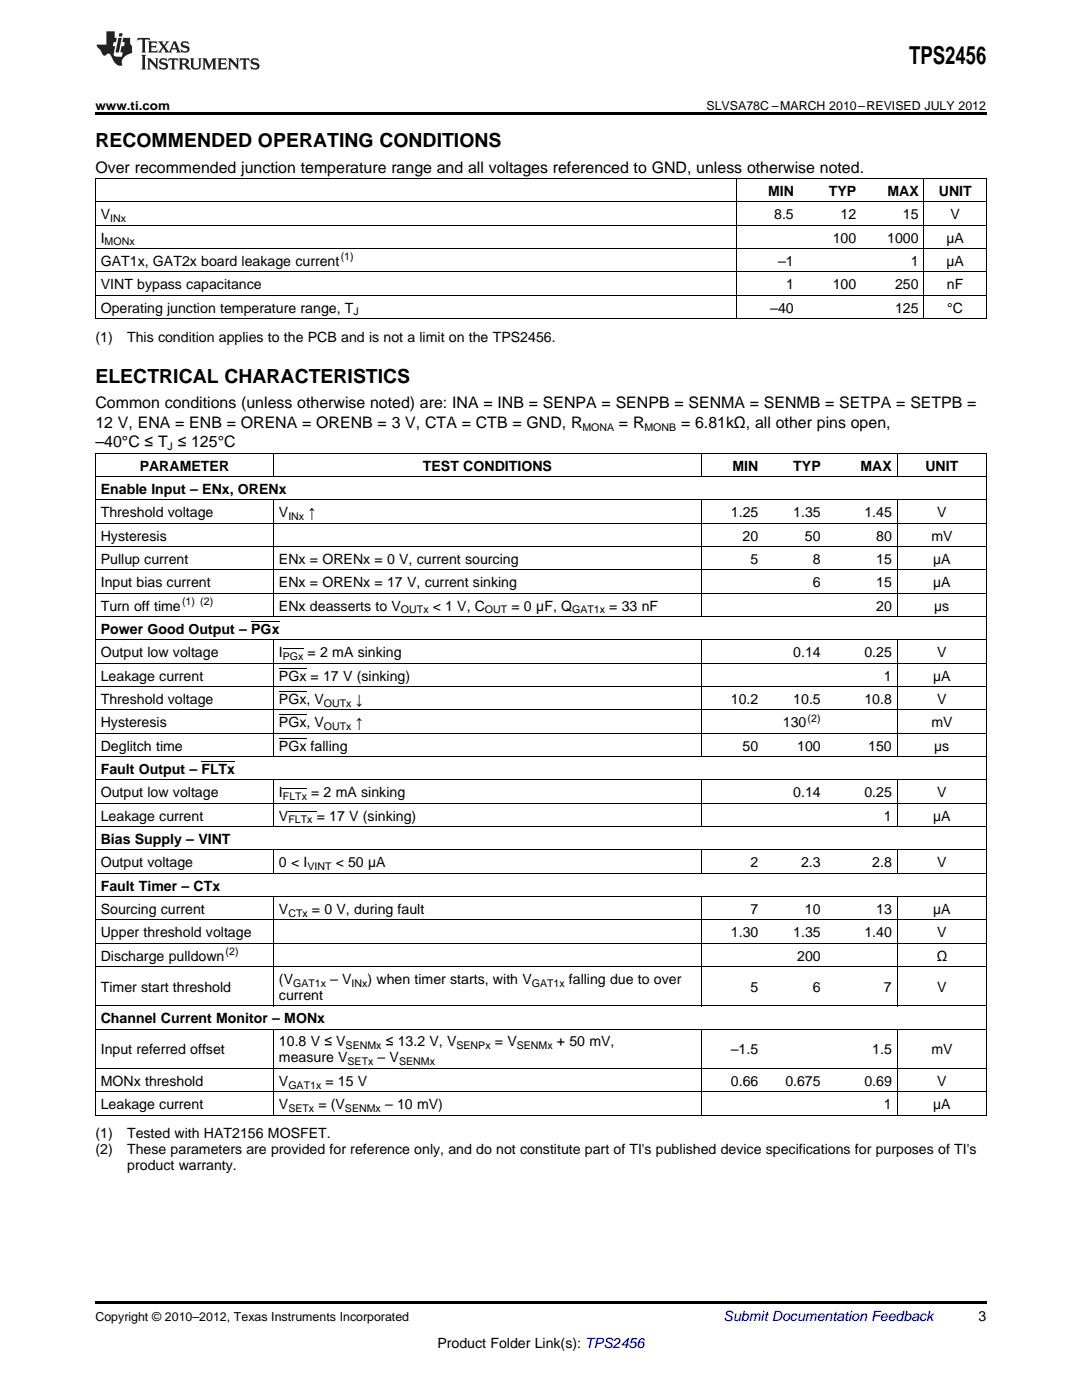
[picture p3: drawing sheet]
<svg xmlns="http://www.w3.org/2000/svg" width="216mm" height="279mm" viewBox="0 0 216 279" stroke-linecap="round" stroke-linejoin="round" font-family="sans-serif">
<defs><g id="words">
<text font-size="4.9" x="181.4" y="12.8">TPS2456</text>
<g font-size="3.9">
<text x="19" y="29.3">RECOMMENDED OPERATING CONDITIONS</text>
<text x="19" y="76.3">ELECTRICAL CHARACTERISTICS</text>
</g>
<g font-size="3.2">
<text x="19" y="34.4">Over recommended junction temperature range and all voltages referenced to GND, unless otherwise noted.</text>
<text x="19" y="81.5">Common conditions (unless otherwise noted) are: INA = INB = SENPA = SENPB = SENMA = SENMB = SETPA = SETPB =</text>
<text x="19" y="85.4">12 V, ENA = ENB = ORENA = ORENB = 3 V, CTA = CTB = GND, R</text>
<text x="19" y="89.3">–40°C ≤ T ≤ 125°C</text>
<text x="123.5" y="85.4">= R</text>
<text x="135.9" y="85.4">= 6.81kΩ, all other pins open,</text>
</g>
<g font-size="2.8">
<text x="153.2" y="39.1">MIN</text>
<text x="165.4" y="39.1">TYP</text>
<text x="177.1" y="39.1">MAX</text>
<text x="187.3" y="39.1">UNIT</text>
<text x="20.1" y="43.7">V</text>
<text x="154.5" y="43.7">8.5</text>
<text x="167.7" y="43.7">12</text>
<text x="180.2" y="43.7">15</text>
<text x="189.7" y="43.7">V</text>
<text x="20.1" y="48.4">I</text>
<text x="20.1" y="53.1">GAT1x, GAT2x board leakage current</text>
<text x="155.3" y="53.1">–1</text>
<text x="166.2" y="48.4">100</text>
<text x="177" y="48.4">1000</text>
<text x="181.8" y="53.1">1</text>
<text x="188.8" y="48.4">µA</text>
<text x="188.8" y="53.1">µA</text>
<text x="20.1" y="57.7">VINT bypass capacitance</text>
<text x="156.8" y="57.7">1</text>
<text x="166.2" y="57.7">100</text>
<text x="178.6" y="57.7">250</text>
<text x="188.9" y="57.7">nF</text>
<text x="20.1" y="62.4">Operating junction temperature range, T</text>
<text x="153.7" y="62.4">–40</text>
<text x="178.6" y="62.4">125</text>
<text x="189" y="62.4">°C</text>
<text x="19" y="68.2">(1)</text>
<text x="25.4" y="68.2">This condition applies to the PCB and is not a limit on the TPS2456.</text>
<text x="27.9" y="93.9">PARAMETER</text>
<text x="84.4" y="93.9">TEST CONDITIONS</text>
<text x="146.2" y="93.9">MIN</text>
<text x="158.3" y="93.9">TYP</text>
<text x="171.7" y="93.9">MAX</text>
<text x="184.6" y="93.9">UNIT</text>
<text x="20.1" y="98.6">Enable Input – ENx, ORENx</text>
<text x="20.1" y="103.2">Threshold voltage</text>
<text x="20.1" y="107.9">Hysteresis</text>
<text x="55.7" y="103.2">V</text>
<text x="61.6" y="103.2">↑</text>
<text x="145.8" y="103.2">1.25</text>
<text x="148.2" y="107.9">20</text>
<text x="158.3" y="103.2">1.35</text>
<text x="160.6" y="107.9">50</text>
<text x="172.5" y="103.2">1.45</text>
<text x="174.8" y="107.9">80</text>
<text x="185.8" y="107.9">mV</text>
<text x="187" y="103.2">V</text>
<text x="20.1" y="112.5">Pullup current</text>
<text x="55.7" y="112.5">ENx = ORENx = 0 V, current sourcing</text>
<text x="149.8" y="112.5">5</text>
<text x="162.2" y="112.5">8</text>
<text x="174.8" y="112.5">15</text>
<text x="186.2" y="112.5">µA</text>
<text x="20.1" y="117.2">Input bias current</text>
<text x="55.7" y="117.2">ENx = ORENx = 17 V, current sinking</text>
<text x="162.2" y="117.2">6</text>
<text x="174.8" y="117.2">15</text>
<text x="186.2" y="117.2">µA</text>
<text x="20.1" y="121.8">Turn off time</text>
<text x="55.7" y="121.8">ENx deasserts to V</text>
<text x="86.4" y="121.8">&lt; 1 V, C</text>
<text x="102.1" y="121.8">= 0 µF, Q</text>
<text x="121.6" y="121.8">= 33 nF</text>
<text x="174.8" y="121.8">20</text>
<text x="186.4" y="121.8">µs</text>
<text x="20.1" y="126.5">Power Good Output – PGx</text>
<text x="20.1" y="131.2">Output low voltage</text>
<text x="55.7" y="131.2">I</text>
<text x="61.4" y="131.2">= 2 mA sinking</text>
<text x="158.3" y="131.2">0.14</text>
<text x="172.5" y="131.2">0.25</text>
<text x="187" y="131.2">V</text>
<text x="20.1" y="135.8">Leakage current</text>
<text x="55.7" y="135.8">PGx = 17 V (sinking)</text>
<text x="176.4" y="135.8">1</text>
<text x="186.2" y="135.8">µA</text>
<text x="20.1" y="140.5">Threshold voltage</text>
<text x="55.7" y="140.5">PGx, V</text>
<text x="71" y="140.5">↓</text>
<text x="145.8" y="140.5">10.2</text>
<text x="158.3" y="140.5">10.5</text>
<text x="172.5" y="140.5">10.8</text>
<text x="187" y="140.5">V</text>
<text x="20.1" y="145.1">Hysteresis</text>
<text x="20.1" y="149.8">Deglitch time</text>
<text x="55.7" y="145.1">PGx, V</text>
<text x="55.7" y="149.8">PGx falling</text>
<text x="71" y="145.1">↑</text>
<text x="148.2" y="149.8">50</text>
<text x="156.2" y="145.1">130</text>
<text x="159.1" y="149.8">100</text>
<text x="173.2" y="149.8">150</text>
<text x="185.8" y="145.1">mV</text>
<text x="186.4" y="149.8">µs</text>
<text x="20.1" y="154.4">Fault Output – FLTx</text>
<text x="20.1" y="159.1">Output low voltage</text>
<text x="55.7" y="159.1">I</text>
<text x="62.1" y="159.1">= 2 mA sinking</text>
<text x="158.3" y="159.1">0.14</text>
<text x="172.5" y="159.1">0.25</text>
<text x="187" y="159.1">V</text>
<text x="20.1" y="163.8">Leakage current</text>
<text x="55.7" y="163.8">V</text>
<text x="63.2" y="163.8">= 17 V (sinking)</text>
<text x="176.4" y="163.8">1</text>
<text x="186.2" y="163.8">µA</text>
<text x="20.1" y="168.4">Bias Supply – VINT</text>
<text x="20.1" y="173.1">Output voltage</text>
<text x="55.7" y="173.1">0 &lt; I</text>
<text x="67" y="173.1">&lt; 50 µA</text>
<text x="149.8" y="173.1">2</text>
<text x="159.8" y="173.1">2.3</text>
<text x="174.1" y="173.1">2.8</text>
<text x="187" y="173.1">V</text>
<text x="20.1" y="177.7">Fault Timer – CTx</text>
<text x="20.1" y="182.4">Sourcing current</text>
<text x="55.7" y="182.4">V</text>
<text x="62.2" y="182.4">= 0 V, during fault</text>
<text x="149.8" y="182.4">7</text>
<text x="160.6" y="182.4">10</text>
<text x="174.8" y="182.4">13</text>
<text x="186.2" y="182.4">µA</text>
<text x="20.1" y="187">Upper threshold voltage</text>
<text x="20.1" y="191.7">Discharge pulldown</text>
<text x="145.8" y="187">1.30</text>
<text x="158.3" y="187">1.35</text>
<text x="159.1" y="191.7">200</text>
<text x="172.5" y="187">1.40</text>
<text x="186.9" y="191.7">Ω</text>
<text x="187" y="187">V</text>
<text x="20.1" y="197.9">Timer start threshold</text>
<text x="55.7" y="196.4">(V</text>
<text x="65.9" y="196.4">– V</text>
<text x="73.3" y="196.4">) when timer starts, with V</text>
<text x="113.5" y="196.4">falling due to over</text>
<text x="149.8" y="197.9">5</text>
<text x="162.2" y="197.9">6</text>
<text x="176.4" y="197.9">7</text>
<text x="187" y="197.9">V</text>
<text x="55.7" y="199.5">current</text>
<text x="20.1" y="204.2">Channel Current Monitor – MONx</text>
<text x="55.7" y="208.8">10.8 V ≤ V</text>
<text x="77" y="208.8">≤ 13.2 V, V</text>
<text x="98.7" y="208.8">= V</text>
<text x="111.1" y="208.8">+ 50 mV,</text>
<text x="20.1" y="210.4">Input referred offset</text>
<text x="55.7" y="212">measure V</text>
<text x="75.4" y="212">– V</text>
<text x="145.8" y="210.4">–1.5</text>
<text x="174.1" y="210.4">1.5</text>
<text x="185.8" y="210.4">mV</text>
<text x="20.1" y="216.7">MONx threshold</text>
<text x="20.1" y="221.3">Leakage current</text>
<text x="55.7" y="216.7">V</text>
<text x="55.7" y="221.3">V</text>
<text x="63.5" y="221.3">= (V</text>
<text x="64.9" y="216.7">= 15 V</text>
<text x="76.8" y="221.3">– 10 mV)</text>
<text x="145.8" y="216.7">0.66</text>
<text x="156.7" y="216.7">0.675</text>
<text x="172.5" y="216.7">0.69</text>
<text x="176.4" y="221.3">1</text>
<text x="186.2" y="221.3">µA</text>
<text x="187" y="216.7">V</text>
<text x="19" y="227.2">(1)</text>
<text x="25.4" y="227.2">Tested with HAT2156 MOSFET.</text>
<text x="19" y="230.4">(2)</text>
<text x="25.4" y="230.4">These parameters are provided for reference only, and do not constitute part of TI's published device specifications for purposes of TI's</text>
<text x="25.4" y="233.5">product warranty.</text>
<text x="195.3" y="263.6">3</text>
<text x="87.3" y="269">Product Folder Link(s): TPS2456</text>
</g>
<text font-size="2.8" fill="#0000c8" x="144.4" y="263.6">Submit Documentation Feedback</text>
<g font-size="2.5">
<text x="19" y="21.9">www.ti.com</text>
<text x="141" y="21.9">SLVSA78C –MARCH 2010–REVISED JULY 2012</text>
<text x="19" y="263.6">Copyright © 2010–2012, Texas Instruments Incorporated</text>
</g>
<g font-size="2.1">
<text x="22" y="44.3">INx</text>
<text x="20.9" y="49">MONx</text>
<text x="68" y="51.9">(1)</text>
<text x="70.5" y="62.9">J</text>
<text x="33.4" y="89.9">J</text>
<text x="116.2" y="86">MONA</text>
<text x="128.6" y="86">MONB</text>
<text x="57.5" y="103.8">INx</text>
<text x="36.3" y="120.7">(1) (2)</text>
<text x="80" y="122.4">OUTx</text>
<text x="96.8" y="122.4">OUT</text>
<text x="114.2" y="122.4">GAT1x</text>
<text x="56.4" y="131.7">PGx</text>
<text x="64.6" y="141">OUTx</text>
<text x="64.6" y="145.7">OUTx</text>
<text x="161.1" y="144">(2)</text>
<text x="56.4" y="159.7">FLTx</text>
<text x="57.5" y="164.3">FLTx</text>
<text x="61.3" y="173.6">VINT</text>
<text x="57.5" y="183">CTx</text>
<text x="45" y="190.6">(2)</text>
<text x="58.5" y="196.9">GAT1x</text>
<text x="70.2" y="196.9">INx</text>
<text x="106.1" y="196.9">GAT1x</text>
<text x="69" y="209.4">SENMx</text>
<text x="91.1" y="209.4">SENPx</text>
<text x="103.1" y="209.4">SENMx</text>
<text x="69.4" y="212.6">SETx</text>
<text x="79.6" y="212.6">SENMx</text>
<text x="57.5" y="217.2">GAT1x</text>
<text x="57.5" y="221.9">SETx</text>
<text x="68.8" y="221.9">SENMx</text>
</g>
</g></defs>
<g fill="#231f20">
<path d="M27.5 7.6l-.1 .5 .4-.2h.6v.1v2.1l-.2 .4h1l-.3-.4v-2.1l.1-.1h.5l.5 .2-.2-.5zM29.5 8.3l.2 .3v1.5l-.2 .4h1.8l.2-.6a1.04 1.04 0 0 1-1.3 .2v-.7h.6l.3 .2v-.6l-.3 .2h-.6v-.6l.8-.1 .4 .3-.2-.5zM31.5 8.3l.9 1.1-.9 1.1h.8l-.2-.2 .5-.7 .4 .7-.2 .2h1.5l-.1-.2 .1-.4h.9l.1 .4-.2 .2h1l-.3-.3-.7-1.9h-.5l-.9 2-.8-1 .9-1h-.8l.1 .3-.3 .5-.4-.6 .2-.2zM34.7 8.6l.4 1h-.7zM36.3 8.4a.63 .63 0 0 0-.2 .7 .63 .63 0 0 0 .6 .4l.6 .2 .1 .2a.75 .75 0 0 1-.7 .4 .75 .75 0 0 1-.6-.5l.1 .7 .1-.1a1.11 1.11 0 0 0 1.5-.6 1.13 1.13 0 0 0-1.2-.8l-.1-.4a1.04 1.04 0 0 1 1.2 .2l-.2-.5-.1 .1-.5-.2zM28.2 10.9l.2 .4v2.2l-.2 .4h1l-.3-.4v-2.2l.3-.4zM29.3 11.6l.3 .4v1.5l-.3 .4h.8l-.2-.4v-1.3l1.5 1.7v-1.9l.2-.4h-.7l.2 .4v.9l-1.1-1.3zM32 11.8a.62 .62 0 0 0-.2 .7 .62 .62 0 0 0 .6 .4l.6 .1 .1 .3a.76 .76 0 0 1-.7 .3 .76 .76 0 0 1-.6-.4l.1 .7 .1-.1a1.11 1.11 0 0 0 1.5-.6 1.13 1.13 0 0 0-1.2-.8l-.1-.4a1.04 1.04 0 0 1 1.2 .2l-.2-.6-.1 .1-.5-.1zM33.7 11.6l-.2 .6a.61 .61 0 0 1 .8-.3v1.6l-.2 .4h.9l-.2-.4v-1.6a.63 .63 0 0 1 .8 .3l-.2-.6zM35.6 11.6l.3 .4v1.5l-.3 .4h1l-.2-.2v-.8l.5 .2a.76 .76 0 0 0 1.2 .7l-1-1a.58 .58 0 0 0 .6-.5 .58 .58 0 0 0-.5-.6zM36.4 11.9h.1a.45 .45 0 0 1 .5 .1 .45 .45 0 0 1 .1 .5l-.7 .2zM37.9 11.6l.2 .2a2.17 2.17 0 0 0 .3 1.9 .99 .99 0 0 0 1.6-.6v-1.1l.2-.4h-.7l.2 .2a1.92 1.92 0 0 1-.2 1.8 .6 .6 0 0 1-.9-.5v-1.1l.2-.4zM40.4 11.6l.2 .4v1.5l-.2 .4h.7l-.2-.4v-1.4l.8 1.8 .8-1.8v1.4l-.2 .4h.9l-.2-.4v-1.5l.2-.4h-.8l-.6 1.5-.6-1.5zM43.4 11.6l.2 .4v1.5l-.2 .4h1.8l.2-.6a1.04 1.04 0 0 1-1.3 .1v-.6h.5l.4 .2v-.6l-.4 .2h-.5v-.7h.8l.3 .3-.1-.6zM45.5 11.6l.2 .4v1.5l-.2 .4h.7l-.2-.4v-1.3l1.5 1.7v-1.9l.2-.4h-.7l.2 .4v.9l-1.1-1.3zM47.9 11.6l-.1 .6a.61 .61 0 0 1 .8-.3v1.6l-.3 .4h1l-.3-.4 .1-1.6a.63 .63 0 0 1 .7 .3l-.1-.6zM50.2 11.8a.62 .62 0 0 0-.2 .7 .62 .62 0 0 0 .6 .4l.6 .1 .2 .3a.76 .76 0 0 1-.8 .3 .76 .76 0 0 1-.6-.4l.1 .7 .2-.1a1.11 1.11 0 0 0 1.5-.6 1.13 1.13 0 0 0-1.3-.8l-.1-.4a1.04 1.04 0 0 1 1.2 .2l-.1-.6-.2 .1-.5-.1z"/>
<path d="M21.2 6.3v2.6h-1.9l.1 .4 .7 .9a.91 .91 0 0 0 1 .8 .56 .56 0 0 1 .5-.3 .56 .56 0 0 1 .5 .3l.4 .8a1.53 1.53 0 0 0 1.9 1.2 1.54 1.54 0 0 1 1-2.1l.9-.3v-1.4a1.52 1.52 0 0 1-.3-1.6h-1.4l-.2 .8h.5l-.2 .8h-.4l-.2 1v.2l.4 .1-.2 .8a1.93 1.93 0 0 1-1.6-.3l.3-1.8h-.5l.2-.8h.4l.2-.8h-.4v-1.3zM23.6 7.6l-.6 2.9h.7l.6-2.9zM23.8 6.6l-.1 .7h.6l.2-.7z"/>
</g>
<path d="M19 22.5h177.8v.5h-177.8zM19 259.7h177.8v.5h-177.8z" fill="#000"/>
<g fill="none" stroke="#000" stroke-width=".2">
<path d="M19 35.6h177.8M19.1 35.7v27.9M147 35.7v27.9M184.3 35.7v27.9M196.8 35.7v27.9M19 58.9h177.8M19 54.3h177.8M19 49.6h177.8M19 45h177.8M19 40.3h177.8M19 63.6h177.8M19 99.8h177.8"/>
<path d="M19 95.1h177.8M19 90.5h177.8M19.1 90.5v132.1M54.6 90.5v4.7M54.6 99.8v23.3M139.9 90.5v4.7M139.9 99.8v23.3M179 90.5v4.7M179 99.8v23.3M196.8 90.5v132.1M19 118.4h177.8M19 113.8h177.8"/>
<path d="M19 109.1h177.8M19 104.4h177.8M19 137h177.8M19 132.4h177.8M19 127.7h177.8M19 123.1h177.8M50.1 124h5.7M54.6 127.8v23.3M55.7 138h5.4M55.7 133.3h5.4M56.4 129.3h4.1M139.9 127.8v23.3"/>
<path d="M179 127.8v23.3M19 155.7h177.8M19 151h177.8M19 146.3h177.8M19 141.7h177.8M40.2 152h6.7M54.6 155.7v9.3M55.7 147.3h5.4M55.7 142.6h5.4M56.4 157.3h4.8M139.9 155.7v9.3M179 155.7v9.3"/>
<path d="M19 178.9h177.8M19 174.3h177.8M19 169.6h177.8M19 165h177.8M19 160.3h177.8M54.6 169.7v4.6M54.6 179v21.8M57.5 161.9h5.7M139.9 169.7v4.6M139.9 179v21.8M179 169.7v4.6M179 179v21.8"/>
<path d="M19 192.9h177.8M19 188.3h177.8M19 183.6h177.8M19 217.9h177.8M19 213.2h177.8M19 205.4h177.8M19 200.7h177.8M54.6 205.5v17.1M139.9 205.5v17.1M179 205.5v17.1M19 222.5h177.8"/>
</g>
<use href="#words"/>
</svg>
